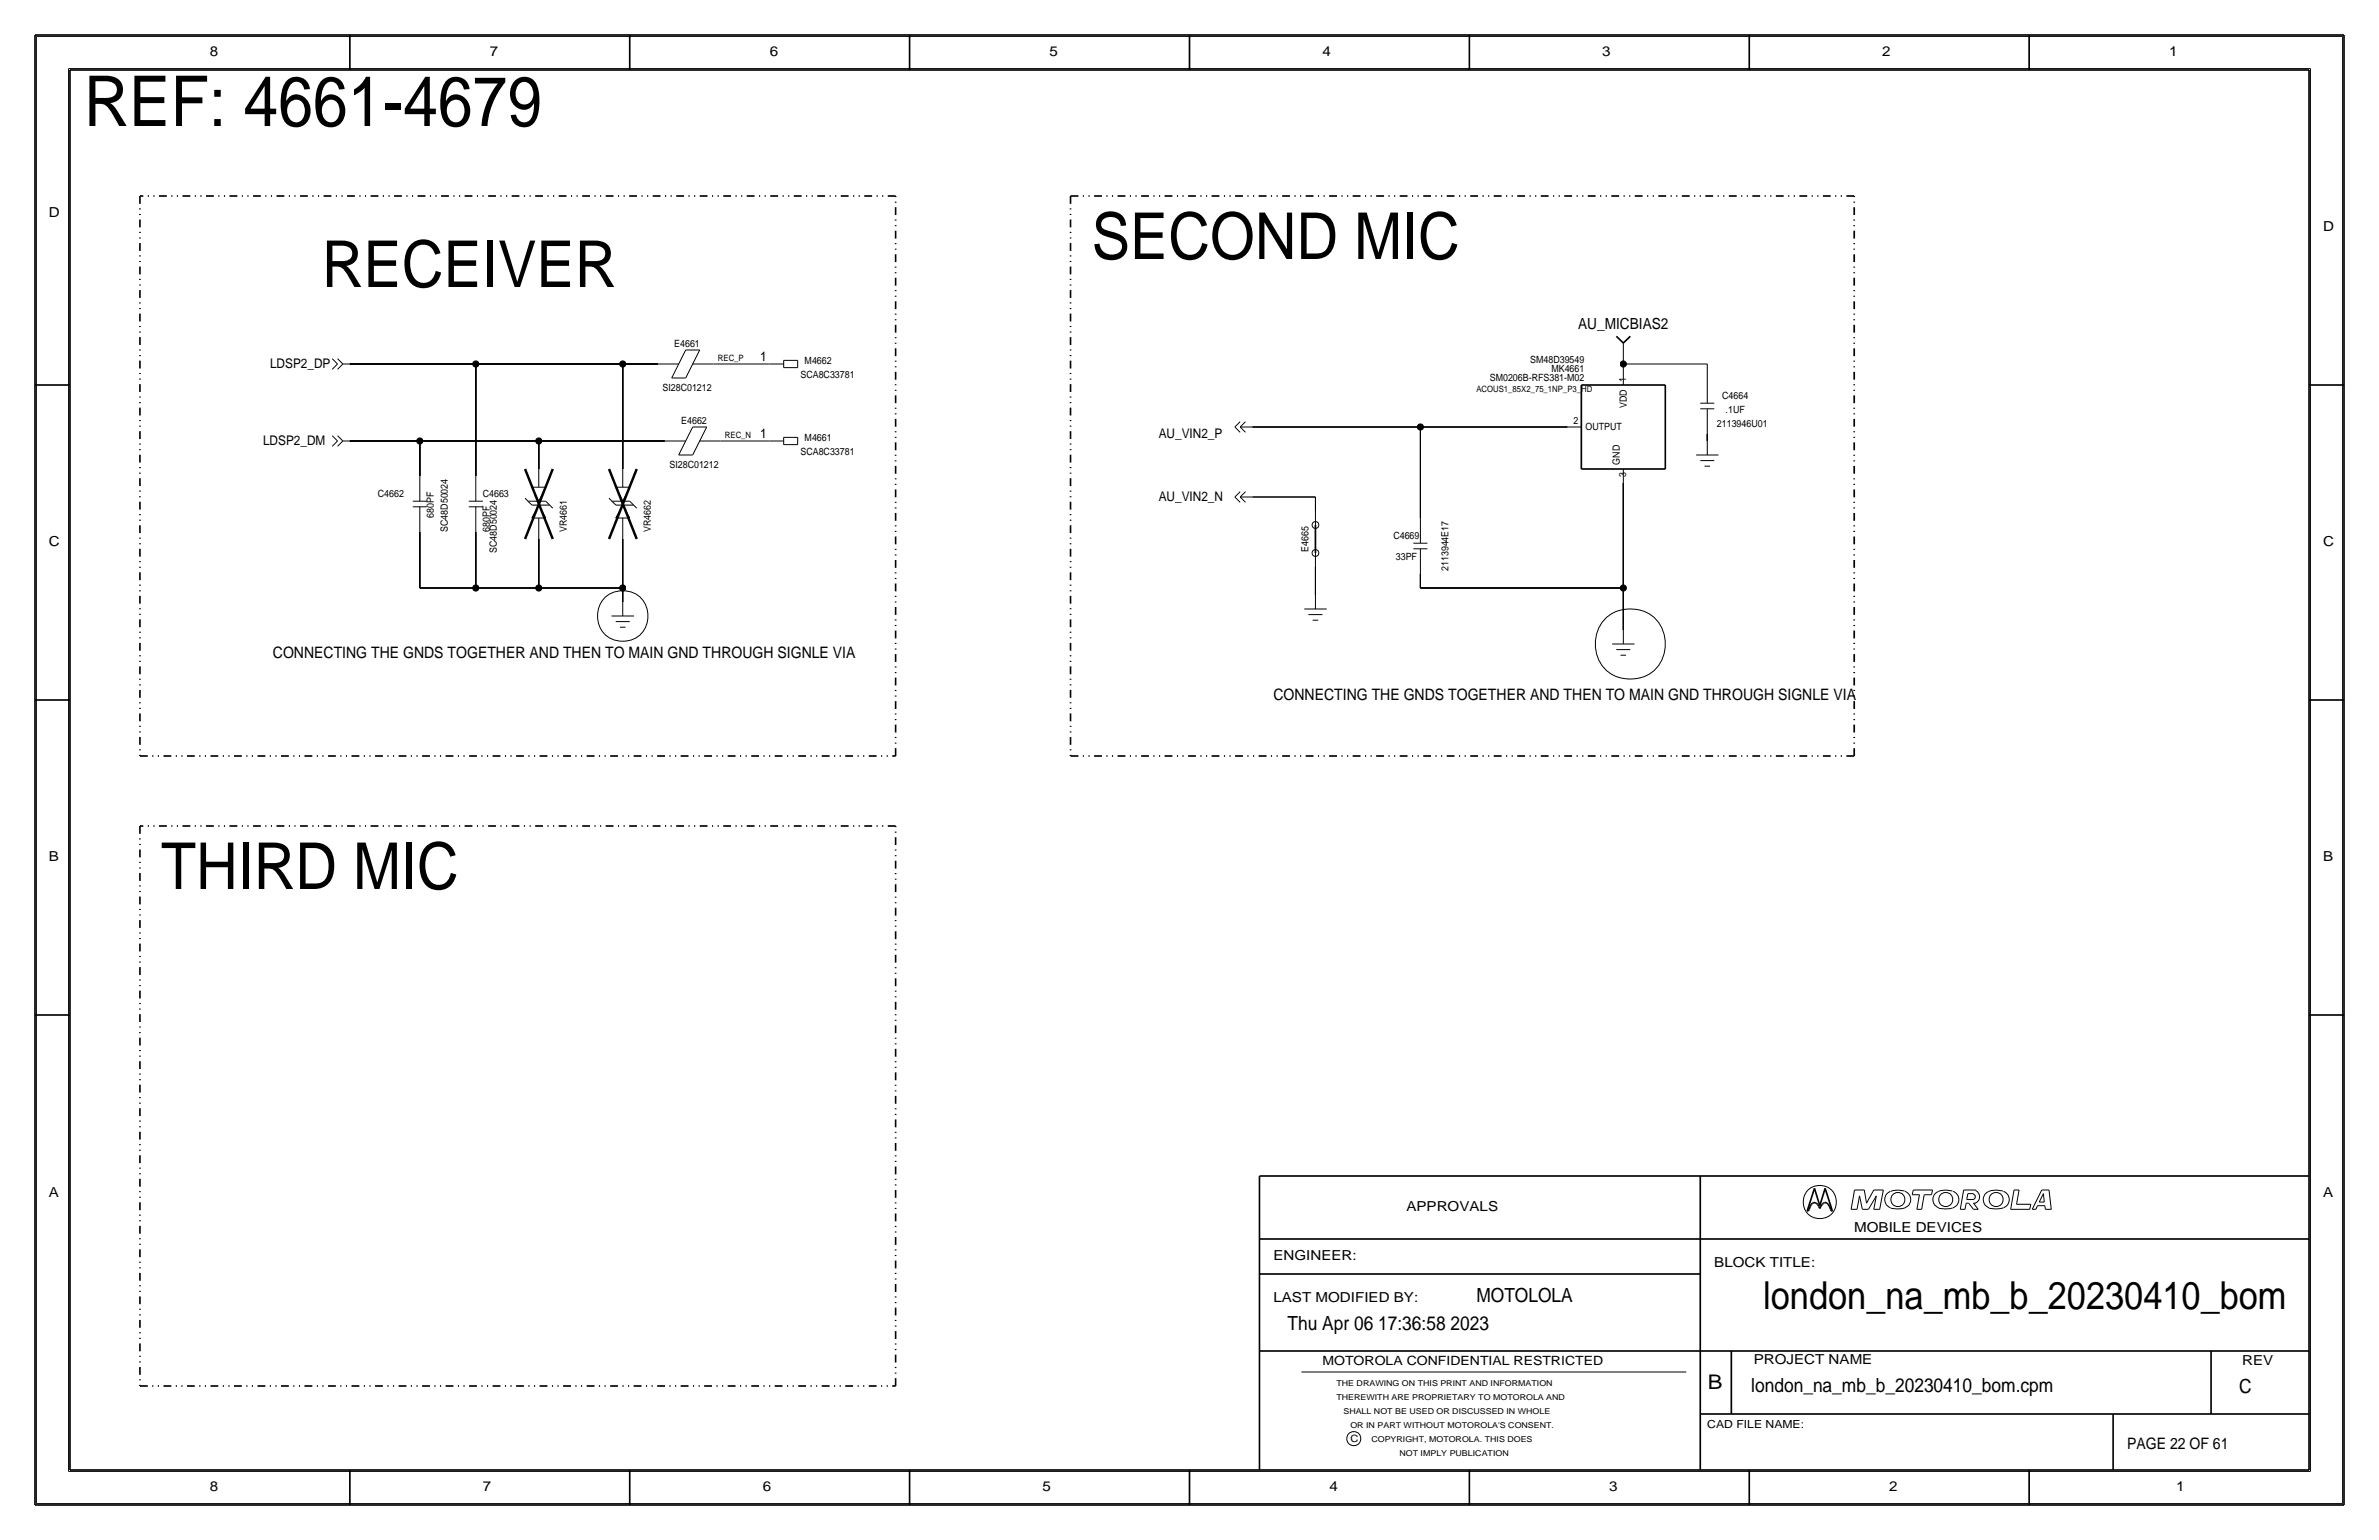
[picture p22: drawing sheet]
<svg xmlns="http://www.w3.org/2000/svg" width="432mm" height="279mm" viewBox="0 0 432 279" stroke-linecap="round" stroke-linejoin="round" font-family="sans-serif">
<defs><g id="words">
<text font-size="12.7" x="15.2" y="22.9">REF: 4661-4679</text>
<g font-size="11.7">
<text x="198.1" y="47">SECOND MIC</text>
<text x="58.4" y="52.1">RECEIVER</text>
<text x="29.2" y="161.3">THIRD MIC</text>
</g>
<text font-size="7" x="320" y="237.5">london_na_mb_b_20230410_bom</text>
<text font-size="3.7" x="310" y="252.1">B</text>
<g font-size="3.5">
<text x="268" y="236.2">MOTOLOLA</text>
<text x="233.7" y="241.3">Thu Apr 06 17:36:58 2023</text>
<text x="317.9" y="252.6">london_na_mb_b_20230410_bom.cpm</text>
<text x="406.4" y="252.7">C</text>
</g>
<g font-size="2.9">
<text x="49.5" y="119.4">CONNECTING THE GNDS TOGETHER AND THEN TO MAIN GND THROUGH SIGNLE VIA</text>
<text x="231.1" y="127">CONNECTING THE GNDS TOGETHER AND THEN TO MAIN GND THROUGH SIGNLE VIA</text>
<text x="386.1" y="262.9">PAGE 22 OF 61</text>
</g>
<text font-size="2.8" x="286.4" y="59.7">AU_MICBIAS2</text>
<g font-size="2.5">
<text x="38.1" y="10.2">8</text>
<text x="88.9" y="10.2">7</text>
<text x="139.7" y="10.2">6</text>
<text x="190.5" y="10.2">5</text>
<text x="240" y="10.2">4</text>
<text x="290.8" y="10.2">3</text>
<text x="341.6" y="10.2">2</text>
<text x="393.7" y="10.2">1</text>
<text x="8.9" y="39.4">D</text>
<text x="421.6" y="41.9">D</text>
<text x="8.9" y="99.1">C</text>
<text x="421.6" y="99.1">C</text>
<text x="8.9" y="156.2">B</text>
<text x="421.6" y="156.2">B</text>
<text x="8.9" y="217.2">A</text>
<text x="255.3" y="219.7">APPROVALS</text>
<text x="421.6" y="217.2">A</text>
<text x="336.5" y="223.5">MOBILE DEVICES</text>
<text x="231.1" y="228.6">ENGINEER:</text>
<text x="311.1" y="229.9">BLOCK TITLE:</text>
<text x="231.1" y="236.2">LAST MODIFIED BY:</text>
<text x="318.3" y="247.5">PROJECT NAME</text>
<text x="407" y="247.6">REV</text>
<text x="38.1" y="270.5">8</text>
<text x="87.6" y="270.5">7</text>
<text x="138.4" y="270.5">6</text>
<text x="189.2" y="270.5">5</text>
<text x="241.3" y="270.5">4</text>
<text x="292.1" y="270.5">3</text>
<text x="342.9" y="270.5">2</text>
<text x="395" y="270.5">1</text>
</g>
<g font-size="2.4">
<text x="138" y="65.5">1</text>
<text x="49" y="66.8">LDSP2_DP</text>
<text x="47.8" y="80.8">LDSP2_DM</text>
<text x="138" y="79.5">1</text>
<text x="210.3" y="79.5">AU_VIN2_P</text>
<text x="210.3" y="90.9">AU_VIN2_N</text>
</g>
<text font-size="2.3" x="240" y="247.6">MOTOROLA CONFIDENTIAL RESTRICTED</text>
<text font-size="2" x="309.9" y="259.1">CAD FILE NAME:</text>
<g font-size="1.8">
<text x="122.4" y="63">E4661</text>
<text x="277.7" y="65.8">SM48D39549</text>
<text x="120.2" y="70.9">SI28C01212</text>
<text x="145.3" y="68.6">SCA8C33781</text>
<text x="146" y="66">M4662</text>
<text x="270.4" y="69.1">SM0206B-RFS381-M02</text>
<text x="281.6" y="67.4">MK4661</text>
<text x="295.1" y="69.3" transform="rotate(-90 295.1 69.3)">1</text>
<text x="123.7" y="77">E4662</text>
<text x="285.6" y="77">2</text>
<text x="295.2" y="74" transform="rotate(-90 295.2 74)">VDD</text>
<text x="311.6" y="77.5">2113946U01</text>
<text x="312.6" y="72.4">C4664</text>
<text x="313.2" y="74.9">.1UF</text>
<text x="145.3" y="82.5">SCA8C33781</text>
<text x="146" y="80">M4661</text>
<text x="287.8" y="78.1">OUTPUT</text>
<text x="121.5" y="84.8">SI28C01212</text>
<text x="294" y="84.3" transform="rotate(-90 294 84.3)">GND</text>
<text x="295.1" y="86.5" transform="rotate(-90 295.1 86.5)">3</text>
<text x="68.6" y="90.2">C4662</text>
<text x="78.7" y="94" transform="rotate(-90 78.7 94)">680PF</text>
<text x="87.6" y="90.2">C4663</text>
<text x="81.3" y="96.5" transform="rotate(-90 81.3 96.5)">SC48D50024</text>
<text x="88.9" y="96.5" transform="rotate(-90 88.9 96.5)">680PF</text>
<text x="90.2" y="100.3" transform="rotate(-90 90.2 100.3)">SC48D50024</text>
<text x="102.9" y="96.5" transform="rotate(-90 102.9 96.5)">VR4661</text>
<text x="118.1" y="96.5" transform="rotate(-90 118.1 96.5)">VR4662</text>
<text x="237.5" y="100.1" transform="rotate(-90 237.5 100.1)">E4665</text>
<text x="252.9" y="97.8">C4669</text>
<text x="253.3" y="101.6">33PF</text>
<text x="262.9" y="103.6" transform="rotate(-90 262.9 103.6)">2113944E17</text>
<text x="245.1" y="261.6">C</text>
</g>
<g font-size="1.6">
<text x="130.3" y="65.5">REC_P</text>
<text x="268" y="71.1">ACOUS1_85X2_75_1NP_P3_HD</text>
<text x="131.6" y="79.5">REC_N</text>
</g>
<g font-size="1.5">
<text x="242.6" y="251.5">THE DRAWING ON THIS PRINT AND INFORMATION</text>
<text x="242.6" y="254">THEREWITH ARE PROPRIETARY TO MOTOROLA AND</text>
<text x="243.8" y="256.5">SHALL NOT BE USED OR DISCUSSED IN WHOLE</text>
<text x="245.1" y="259.1">OR IN PART WITHOUT MOTOROLA'S CONSENT.</text>
<text x="248.9" y="261.6">COPYRIGHT, MOTOROLA. THIS DOES</text>
<text x="254" y="264.2">NOT IMPLY PUBLICATION</text>
</g>
</g></defs>
<!-- layer: Nets -->
<g fill="none" stroke="#000" stroke-width=".18">
<path d="M63.5 66h22.9zM86.4 66v20.4zM86.4 66h26.6zM113 66v19.1zM113 66h6.4zM129.5 66h10.2zM227.3 77.5h30.5zM257.8 77.5v16.5zM257.8 77.5h26.7zM294.6 66v1.3zM294.6 64.8v1.2zM294.6 66h15.3z"/>
<path d="M309.9 78.7v1.3zM309.9 66v2.6zM63.5 80h12.7zM76.2 96.5v10.2zM76.2 80v6.4zM76.2 80h21.6zM86.4 96.5v10.2zM97.8 97.8v8.9zM97.8 80v5.1zM97.8 80h22.8zM113 97.8v8.9zM130.8 80h8.9z"/>
<path d="M227.3 90.2h11.5zM238.8 90.2v2.5zM294.6 87.6v19.1zM76.2 106.7h10.2zM86.4 106.7h11.4zM97.8 106.7h15.2zM113 106.7v2.5zM238.8 102.9v5zM257.8 106.7h36.8zM257.8 104.1v2.6zM291.3 112.3a6.5 6.5 0 0 1 10.4 1.8 6.4 6.4 0 0 1-.8 6.8 6.4 6.4 0 0 1-6.4 2.2 6.4 6.4 0 0 1-3.9-10zM294.6 106.7v7.6z"/>
<circle cx="113" cy="111.8" r="4.6"/>
</g>
<path d="M25.4 35.6v101.6M162.6 35.6h-137.2M194.3 35.6v101.6M336.5 35.6h-142.2M25.4 137.2h137.2M162.6 137.2v-101.6M194.3 137.2h142.2M336.5 137.2v-101.6M25.4 149.9v101.6M162.6 149.9h-137.2M25.4 251.5h137.2M162.6 251.5v-101.6" fill="none" stroke="#000" stroke-width=".3" stroke-dasharray="1.4 .8 .2 .8 .2 .8" stroke-linecap="butt"/>
<g fill="#000" stroke="#000" stroke-width=".18">
<circle cx="86.4" cy="66" r=".56"/>
<circle cx="113" cy="66" r=".56"/>
<circle cx="257.8" cy="77.5" r=".56"/>
<circle cx="294.6" cy="66" r=".56"/>
<circle cx="76.2" cy="80" r=".56"/>
<circle cx="97.8" cy="80" r=".56"/>
<circle cx="86.4" cy="106.7" r=".56"/>
<circle cx="97.8" cy="106.7" r=".56"/>
<circle cx="113" cy="106.7" r=".56"/>
<circle cx="294.6" cy="106.7" r=".56"/>
</g>
<!-- layer: Components -->
<g fill="none" stroke="#000" stroke-width=".18">
<path d="M60.3 65.1l1 .9zM60.3 79l1 1zM61.3 66l-1 1zM61.3 65.1l.9 .9zM61.3 79l.9 1zM62.2 66l-.9 1zM62.2 66h1.3zM119.4 66h3.8zM121.9 68.6h2.6zM124.5 63.5l-2.6 5.1zM124.5 63.5h2.5zM125.7 77.5l-2.5 5z"/>
<path d="M125.7 77.5h2.6zM125.7 66h3.8zM127 63.5l-2.5 5.1zM128.3 77.5l-2.6 5zM139.7 66h2.5zM142.2 79.3v1.4zM142.2 79.3h2.6zM142.2 65.4v1.3zM142.2 65.4h2.6zM142.2 66.7h2.6zM144.8 79.3v1.4zM144.8 65.4v1.3z"/>
<path d="M224.1 77.5l1-1zM224.1 77.5l1 .9zM225.1 77.5h2.2zM225.1 77.5l1-1zM225.1 77.5l1 .9zM284.5 77.5h2.5zM294.6 62.2v2.6zM294.6 67.3v2.5zM308.6 73.2h2.5zM308.6 74.2h2.5zM309.9 74.2v4.5zM309.9 68.6v4.6z"/>
<path d="M61.3 80l-1 1zM62.2 80l-.9 1zM62.2 80h1.3zM74.9 90.9h2.6zM74.9 91.9h2.6zM76.2 91.9v4.6zM76.2 86.4v4.5zM85.1 90.9h2.5zM85.1 91.9h2.5zM86.4 91.9v4.6zM86.4 86.4v4.5zM95.3 90.4l.6 .6z"/>
<path d="M95.9 90.9h3.2zM95.9 91l.7 .6zM96.5 94h2.6zM96.5 88.4h2.6zM96.5 88.4l1.3 2.5zM96.6 91.6h3.1zM97.8 85.1v3.3zM97.8 94v3.8zM97.8 91.7l1.3 2.3zM97.8 91.7l-1.3 2.3zM99.1 90.9l1.2 1.3zM99.1 88.4l-1.3 2.5z"/>
<path d="M110.5 90.4l.7 .6zM111.1 90.9h3.2zM111.2 91l.6 .6zM111.8 94h2.5zM111.8 88.4h2.5zM111.8 88.4l1.2 2.5zM111.8 91.6h3.2zM113 85.1v3.3zM113 94v3.8zM113 91.7l1.3 2.3zM113 91.7l-1.2 2.3zM114.3 90.9l1.3 1.3z"/>
<path d="M114.3 88.4l-1.3 2.5zM120.6 80h3.9zM123.2 82.5h2.5zM127 80h3.8zM139.7 80h2.5zM142.2 80.7h2.6zM224.1 90.2l1-1zM224.1 90.2l1 .9zM225.1 90.2h2.2zM225.1 90.2l1-1zM225.1 90.2l1 .9zM238.8 92.7v2.5z"/>
<path d="M256.5 98.6h2.6zM256.5 99.6h2.6zM257.8 99.6v4.5zM257.8 94v4.6zM294.6 85.1v2.5zM307.8 82.5h4.1zM308.6 83.6h2.5zM309.4 84.6h1zM309.9 80v2.5zM111 111.8h4.1zM111.8 112.8h2.5zM112.5 113.8h1z"/>
<path d="M113 109.2v2.6zM236.7 110.5h4.1zM237.5 111.5h2.5zM238.3 112.5h1zM238.8 107.9v2.6zM238.8 100.3v2.6zM292.6 116.8h4.1zM293.4 117.9h2.5zM294.1 118.9h1zM294.6 114.3v2.5z"/>
<circle cx="238.8" cy="95.3" r=".61"/>
<circle cx="238.8" cy="100.3" r=".61"/>
</g>
<path d="M95.3 85.1l5 12.7zM100.3 85.1l-5 12.7zM110.5 85.1l5.1 12.7zM115.6 85.1l-5.1 12.7z" fill="none" stroke="#000" stroke-width=".45"/>
<path d="M287 69.8h15.3zM287 69.8v15.3zM293.4 61l1.2 1.2zM294.6 62.2l1.3-1.2zM302.3 69.8v15.3zM238.8 95.2v5.1zM287 85.1h15.3z" fill="none" stroke="#000" stroke-width=".3"/>
<!-- layer: Page Border and Title Block -->
<g fill="none" stroke="#000" stroke-width=".3">
<path d="M6.3 6.4h419.1zM6.3 6.4v266.6zM12.7 12.7h406.4zM12.7 12.7v254zM63.5 6.4v6.3zM114.3 6.4v6.3zM165.1 6.4v6.3zM215.9 6.4v6.3zM266.7 6.4v6.3zM317.5 6.4v6.3zM368.3 6.4v6.3zM419.1 12.7v254z"/>
<path d="M425.4 6.4v266.6zM6.3 69.8h6.4zM419.1 69.8h6.3zM6.3 127h6.4zM419.1 127h6.3zM6.3 184.1h6.4zM419.1 184.1h6.3zM228.6 213.4v53.3zM228.6 213.4h190.5zM308.6 213.4v53.3zM328 219.7h.2zM328.4 219.4l-.2 .3z"/>
<path d="M328.6 218.8l-.2 .6zM328.8 218.5l-.2 .3zM329 218.3l.2-.1zM329 218.3l-.2 .2zM329.2 218.2h.2zM329.3 215.6l1 3.1zM329.3 215.6l-1.3 4.1zM329.4 218.2l.2 .1zM329.6 218.3l.3 .2zM329.9 218.5l.2 .3zM330.1 218.8l.2 .5zM330.5 218.8l-.2 .5z"/>
<path d="M330.8 218.5l-.3 .3zM331 218.3l-.2 .2zM331 218.3l.2-.1zM331.2 218.2h.2zM331.3 215.6l1.3 4.1zM331.3 215.6l-1 3.1zM331.4 218.2l.2 .1zM331.6 218.3l.2 .2zM331.8 218.5l.2 .3zM332 218.8l.3 .6zM332.3 219.4l.1 .3zM332.4 219.7h.2z"/>
<path d="M228.6 224.8h190.5zM228.6 231.1h80zM228.6 245.1h190.5zM308.6 256.5h110.5zM314.2 245.1v11.4zM383.5 256.5v10.2zM401.3 245.1v11.4zM6.3 273h419.1zM12.7 266.7h406.4zM63.5 266.7v6.3zM114.3 266.7v6.3zM165.1 266.7v6.3z"/>
<path d="M215.9 266.7v6.3zM266.7 266.7v6.3zM317.5 266.7v6.3zM368.3 266.7v6.3z"/>
</g>
<g fill="none" stroke="#000" stroke-width=".18">
<path d="M6.6 6.6h418.6zM6.6 6.6v266.2zM12.4 12.4h407zM12.4 12.4v254.6zM419.4 12.4v254.6zM425.2 6.6v266.2zM336 219.4h1.1zM336.6 215.9h1.8zM336.6 215.9l-.6 3.5zM337.5 217l-.4 2.4zM337.5 217l.5 2.4zM338 219.4h1.1z"/>
<path d="M338.4 215.9l.4 2.4zM340.1 215.9l-1.3 2.4zM340.1 215.9h1.7zM340.1 219.4h1.1zM340.6 217l-.5 2.4zM340.6 217l-1.5 2.4zM341.8 215.9l-.6 3.5zM343.1 216.2a1.6 1.6 0 0 0-1 1.5 1.6 1.6 0 0 0 1.1 1.5M345.7 216.1h-.2a4 4 0 0 0-2.3 .1M345.7 216.2a1.59 1.59 0 0 1 1.1 1.5 1.59 1.59 0 0 1-1.1 1.5 5.1 5.1 0 0 1-2.5 0M347.1 216.8h1.3zM347.3 215.9l-.2 .9z"/>
<path d="M347.3 215.9h3.5zM347.9 219.4h.9zM348.4 216.8l-.5 2.6zM349.2 216.8l-.4 2.6zM349.2 216.8h1.4zM350.8 215.9l-.2 .9zM354.4 216.1a3.1 3.1 0 0 0-3.3 .7 1.62 1.62 0 0 0 .8 2.4M354.4 219.2a5.1 5.1 0 0 1-2.5 0M354.5 216.2a1.59 1.59 0 0 1 1 1.5 1.59 1.59 0 0 1-1 1.5M355.8 219.4h.9zM356.4 215.9l-.6 3.5zM356.4 215.9h2.2z"/>
<path d="M356.9 218.3h.4zM356.9 218.3l-.2 1.1zM357 217.6h1.2zM357.2 216.6l-.2 1zM357.2 216.6h1zM357.3 218.3l.9 1.1zM358.1 216.7a.5 .5 0 0 1 .4 .4 .5 .5 0 0 1-.4 .5M358.2 219.4h.9zM358.2 218.3l.9 1.1zM358.2 218.3h.4zM358.5 216a1.24 1.24 0 0 1 .8 1.1 1.24 1.24 0 0 1-.8 1.2M363.5 216.1a3.1 3.1 0 0 0-3.3 .7 1.62 1.62 0 0 0 .8 2.4"/>
<path d="M363.6 219.2a5.1 5.1 0 0 1-2.6 0M363.6 216.2a1.59 1.59 0 0 1 1.1 1.5 1.59 1.59 0 0 1-1.1 1.5M364.9 219.4h3.5zM365.6 215.9l-.7 3.5zM365.6 215.9h.9zM366 218.5h2.6zM366.5 215.9l-.5 2.6zM368.6 218.5l-.2 .9zM368.9 219.4h.6zM369.8 218.7l-.3 .7zM369.8 218.7h1.3zM370.1 218.1h.9z"/>
<path d="M370.6 215.9l-1.7 3.5zM370.6 215.9h1.3zM370.9 216.6l-.8 1.5zM370.9 216.6l.1 1.5zM371.1 218.7l.1 .7zM371.2 219.4h1.1zM371.9 215.9l.4 3.5zM236.2 248.9h69.9zM6.6 272.8h418.6zM12.4 267h407z"/>
<circle cx="330.3" cy="218.1" r="3"/>
<circle cx="344.5" cy="217.6" r="1.28"/>
<circle cx="353.2" cy="217.6" r="1.28"/>
<circle cx="362.3" cy="217.6" r="1.28"/>
<circle cx="245.7" cy="261" r="1.28"/>
</g>
<use href="#words"/>
</svg>
